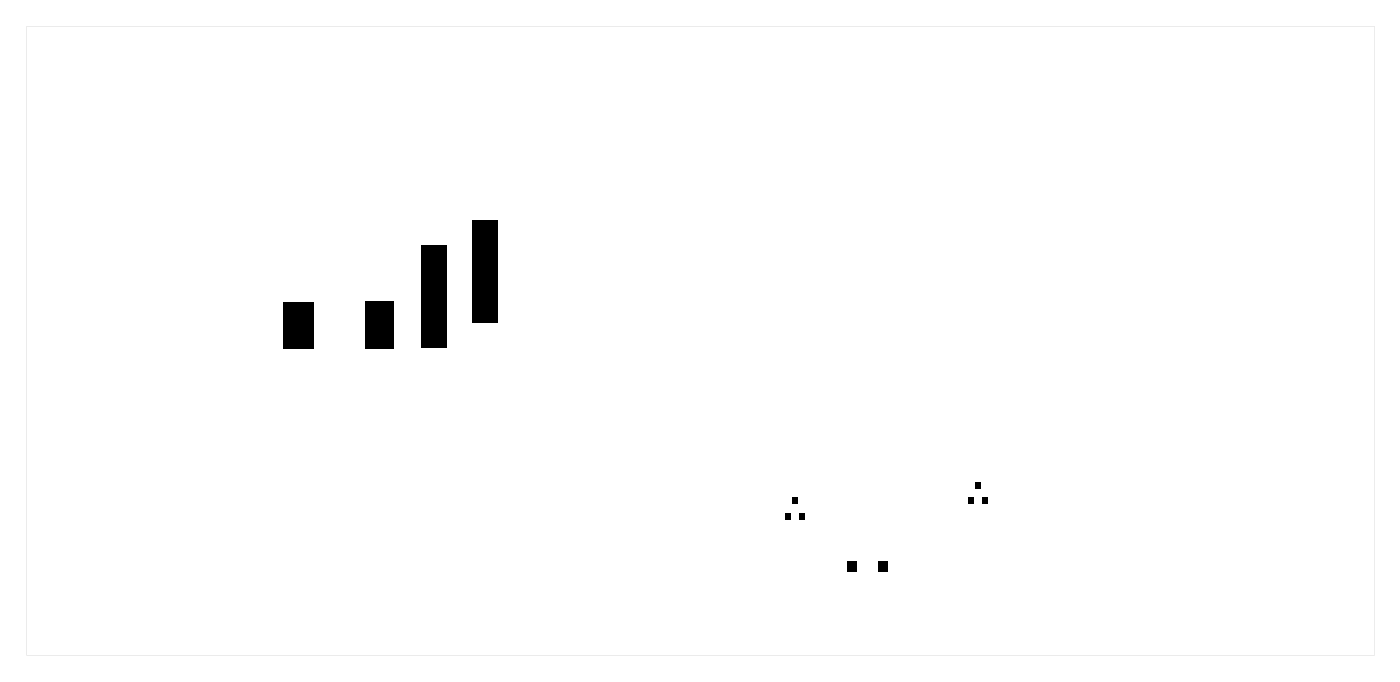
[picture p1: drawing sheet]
<svg xmlns="http://www.w3.org/2000/svg" width="192mm" height="93mm" viewBox="0 0 192 93" stroke-linecap="round" stroke-linejoin="round" font-family="sans-serif">
<g fill="#000">
<path d="M57.7 33.6h3.5v14.1h-3.5zM64.7 30.1h3.5v14.1h-3.5zM38.9 41.4h4.1v6.4h-4.1zM50 41.3h3.9v6.6h-3.9zM107.7 70.3h.8v.9h-.8zM108.6 68.2h.8v.9h-.8zM109.6 70.3h.8v.9h-.8zM116.1 77h1.3v1.4h-1.3zM120.4 77h1.3v1.4h-1.3zM132.8 68.2h.8v.9h-.8zM133.7 66.1h.8v.9h-.8zM134.7 68.2h.8v.9h-.8z"/>
<path d="M3.6 3.6v86.2h184.8v-86.2zM3.6 3.6h184.8v86.2h-184.8z"/>
</g>
</svg>
